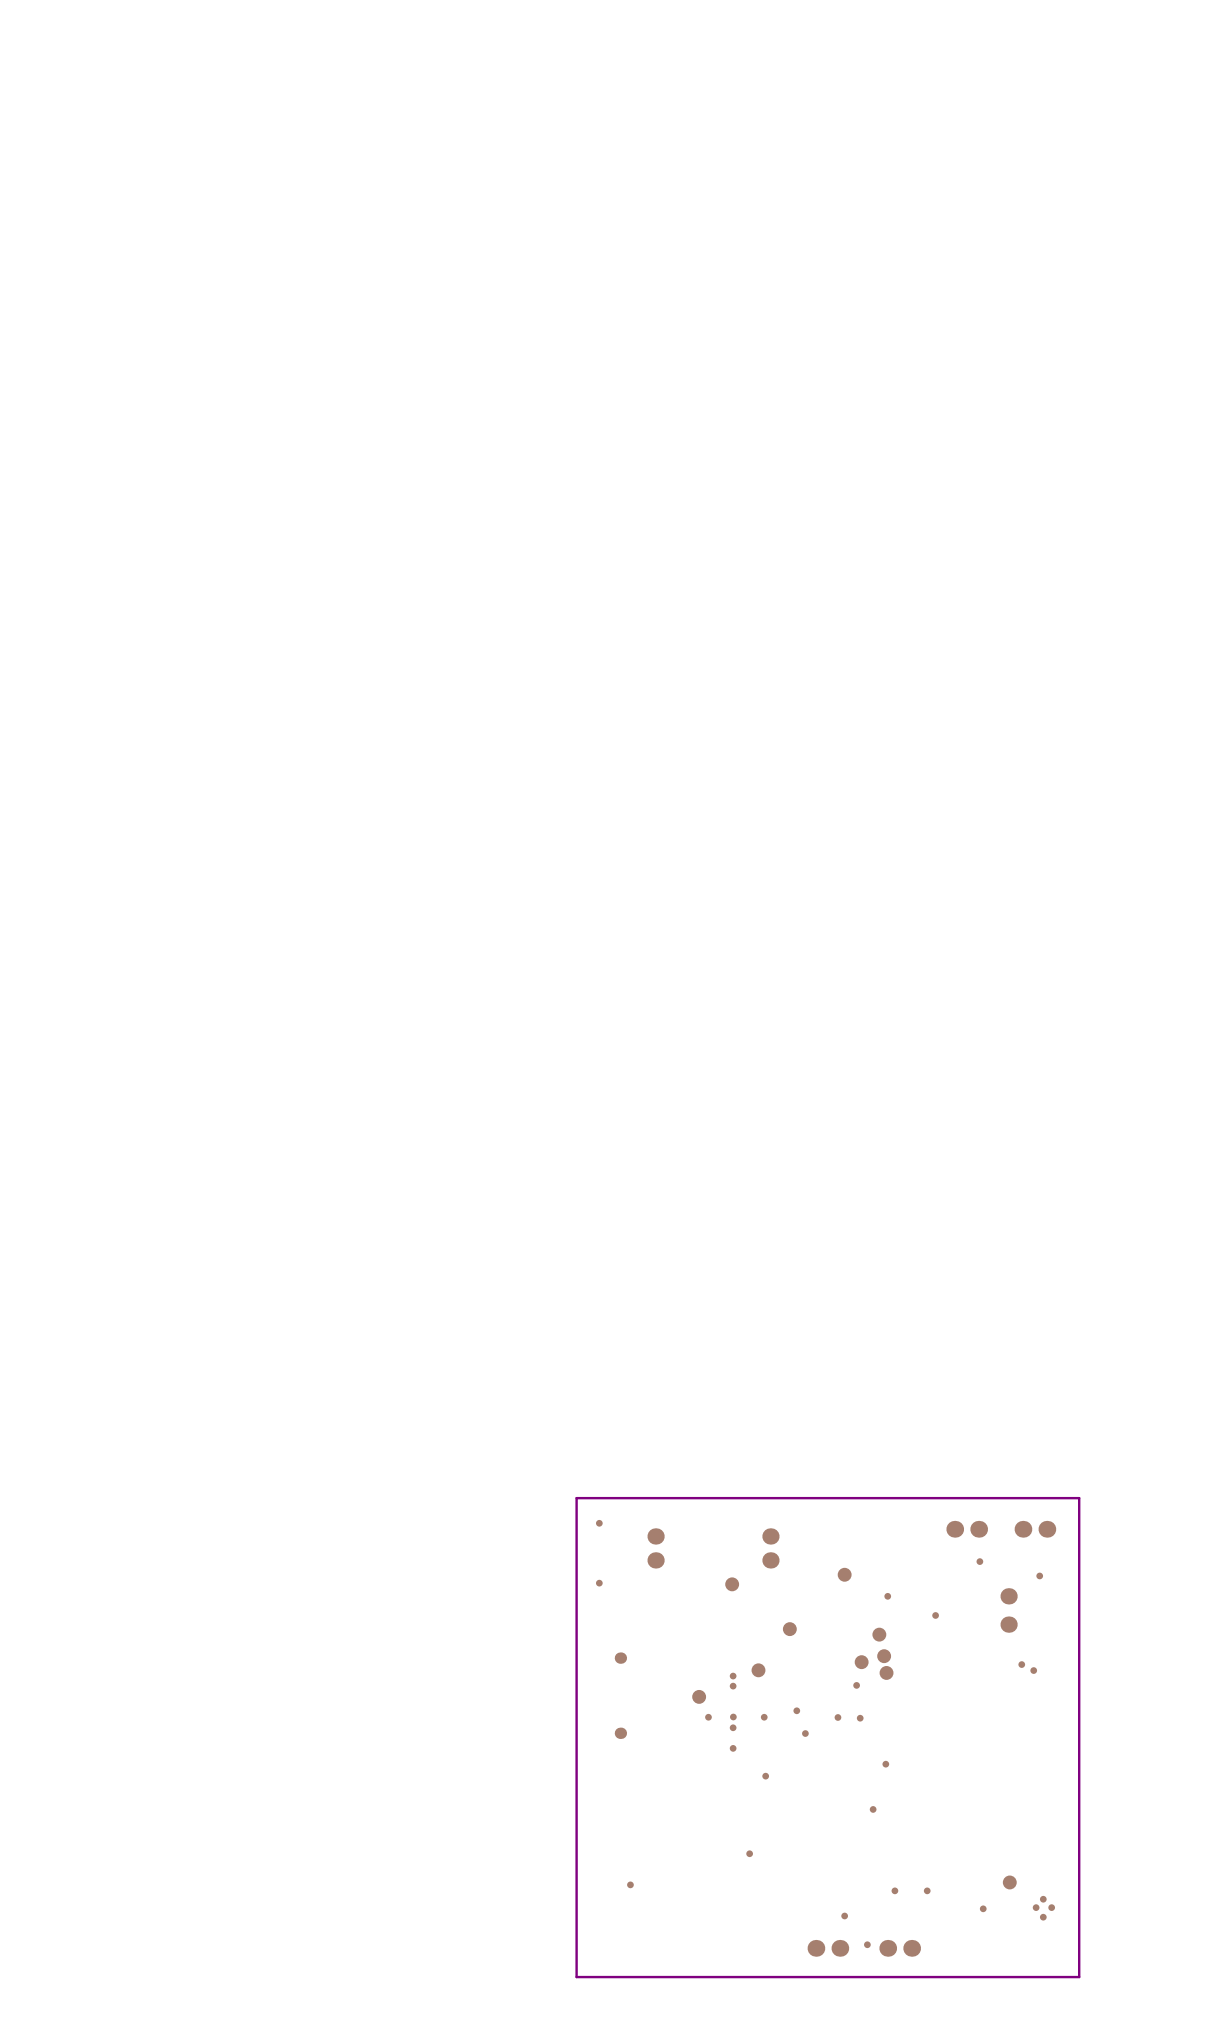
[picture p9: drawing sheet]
<svg xmlns="http://www.w3.org/2000/svg" width="213mm" height="359mm" viewBox="0 0 213 359" stroke-linecap="round" stroke-linejoin="round" font-family="sans-serif">
<path d="M101.7 264.3h88.7v84.4h-88.7z" fill="none" stroke="#800080" stroke-width=".42"/>
<g fill="#a57f6f">
<circle cx="140.5" cy="301.8" r=".59"/>
<circle cx="129.4" cy="302.9" r=".59"/>
<circle cx="152" cy="293.2" r="1.22"/>
<circle cx="139.3" cy="287.4" r="1.22"/>
<circle cx="133.8" cy="294.6" r="1.22"/>
<circle cx="123.3" cy="299.3" r="1.22"/>
<circle cx="134.8" cy="302.9" r=".59"/>
<circle cx="151.7" cy="303.1" r=".59"/>
<circle cx="156.2" cy="311.2" r=".59"/>
<circle cx="142.1" cy="305.8" r=".59"/>
<circle cx="129.3" cy="308.4" r=".59"/>
<circle cx="129.3" cy="304.8" r=".59"/>
<circle cx="129.3" cy="295.6" r=".59"/>
<circle cx="156.6" cy="281.6" r=".59"/>
<circle cx="173.4" cy="336.7" r=".59"/>
<circle cx="182.8" cy="336.5" r=".59"/>
<circle cx="185.5" cy="336.5" r=".59"/>
<circle cx="184" cy="338.2" r=".59"/>
<circle cx="184" cy="335" r=".59"/>
<circle cx="163.6" cy="333.5" r=".59"/>
<circle cx="157.9" cy="333.5" r=".59"/>
<circle cx="149" cy="338" r=".59"/>
<circle cx="151.1" cy="297.3" r=".59"/>
<circle cx="129.3" cy="297.4" r=".59"/>
<circle cx="147.8" cy="302.9" r=".59"/>
<circle cx="154" cy="319.2" r=".59"/>
<circle cx="153" cy="343" r=".59"/>
<circle cx="111.2" cy="332.5" r=".59"/>
<circle cx="135.1" cy="313.3" r=".59"/>
<circle cx="132.2" cy="327" r=".59"/>
<circle cx="183.4" cy="278" r=".59"/>
<circle cx="172.8" cy="275.4" r=".59"/>
<circle cx="105.7" cy="279.3" r=".59"/>
<circle cx="105.7" cy="268.7" r=".59"/>
<circle cx="125" cy="302.9" r=".59"/>
<circle cx="156" cy="292.1" r="1.22"/>
<circle cx="156.4" cy="295.1" r="1.22"/>
<circle cx="129.1" cy="279.5" r="1.22"/>
<circle cx="149" cy="277.8" r="1.22"/>
<circle cx="155.1" cy="288.3" r="1.22"/>
<circle cx="165" cy="285" r=".59"/>
<circle cx="182.3" cy="294.7" r=".59"/>
<circle cx="180.2" cy="293.6" r=".59"/>
<circle cx="178.1" cy="332" r="1.22"/>
<circle cx="177.9" cy="286.6" r="1.44"/>
<circle cx="177.9" cy="281.6" r="1.44"/>
<circle cx="180.4" cy="269.7" r="1.48"/>
<circle cx="172.6" cy="269.7" r="1.48"/>
<circle cx="168.4" cy="269.7" r="1.48"/>
<circle cx="115.6" cy="275.2" r="1.44"/>
<circle cx="115.6" cy="271" r="1.44"/>
<circle cx="109.4" cy="292.5" r="1"/>
<circle cx="184.7" cy="269.7" r="1.48"/>
<circle cx="109.4" cy="305.7" r="1"/>
<circle cx="135.9" cy="271" r="1.44"/>
<circle cx="148.1" cy="343.7" r="1.48"/>
<circle cx="143.9" cy="343.7" r="1.48"/>
<circle cx="135.9" cy="275.2" r="1.44"/>
<circle cx="156.6" cy="343.7" r="1.48"/>
<circle cx="160.8" cy="343.7" r="1.48"/>
</g>
</svg>
